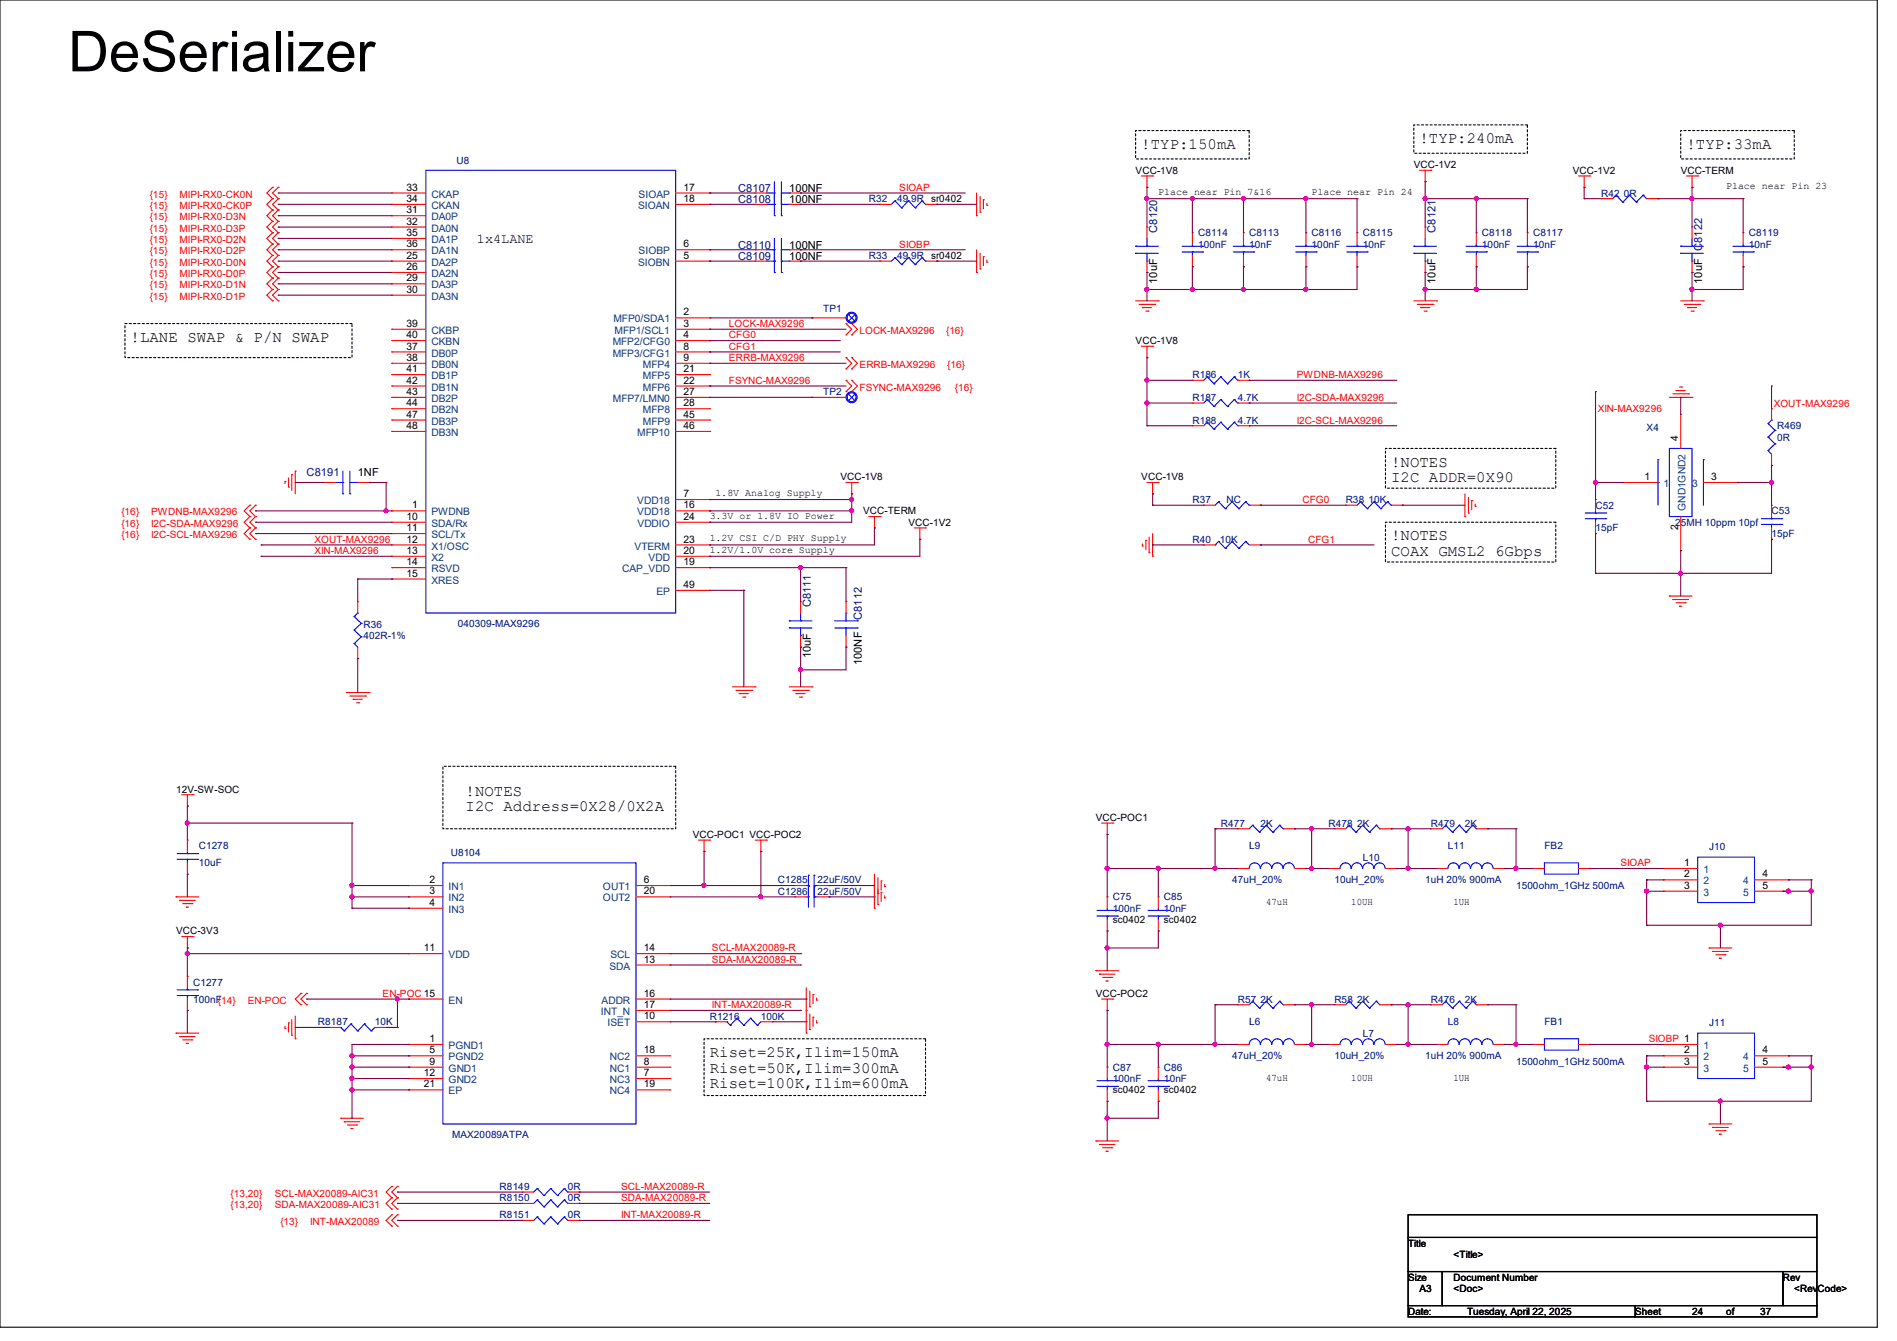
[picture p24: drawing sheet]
<svg xmlns="http://www.w3.org/2000/svg" width="297mm" height="210mm" viewBox="0 0 297 210" stroke-linecap="round" stroke-linejoin="round" font-family="sans-serif">
<defs><g id="words">
<text font-size="8.8" x="10.7" y="11.2">DeSerializer</text>
<g font-size="2.5">
<text x="178.7" y="23.3">!TYP:150mA</text>
<text x="222.3" y="22.4">!TYP:240mA</text>
<text x="264" y="23.3">!TYP:33mA</text>
<text x="20.4" y="53.5">!LANE SWAP &amp; P/N SWAP</text>
<text x="217.8" y="73.1">!NOTES</text>
<text x="217.8" y="75.5">I2C ADDR=0X90</text>
<text x="217.8" y="84.6">!NOTES</text>
<text x="217.8" y="87.1">COAX GMSL2 6Gbps</text>
<text x="72.9" y="124.6">!NOTES</text>
<text x="72.9" y="127.1">I2C Address=0X28/0X2A</text>
<text x="111.1" y="165.5">Riset=25K,Ilim=150mA</text>
<text x="111.1" y="168">Riset=50K,Ilim=300mA</text>
<text x="111.1" y="170.4">Riset=100K,Ilim=600mA</text>
</g>
<text font-size="2.1" x="74.7" y="38.1">1x4LANE</text>
<g font-size="1.7" fill="#000080">
<text x="115.6" y="31.8">C8108</text>
<text x="115.6" y="30.1">C8107</text>
<text x="115.6" y="40.7">C8109</text>
<text x="115.6" y="38.9">C8110</text>
<text x="181.2" y="36.4" transform="rotate(-90 181.2 36.4)">C8120</text>
<text x="224.7" y="36.4" transform="rotate(-90 224.7 36.4)">C8121</text>
<text x="266.5" y="39.3" transform="rotate(-90 266.5 39.3)">C8122</text>
<text x="48" y="74.5">C8191</text>
<text x="127" y="95.1" transform="rotate(-90 127 95.1)">C8111</text>
<text x="135" y="97.1" transform="rotate(-90 135 97.1)">C8112</text>
</g>
<g font-size="1.7">
<text x="123.6" y="31.8">100NF</text>
<text x="123.6" y="30.1">100NF</text>
<text x="123.6" y="40.7">100NF</text>
<text x="123.6" y="38.9">100NF</text>
<text x="181.2" y="44.5" transform="rotate(-90 181.2 44.5)">10uF</text>
<text x="224.7" y="44.5" transform="rotate(-90 224.7 44.5)">10uF</text>
<text x="266.5" y="44.5" transform="rotate(-90 266.5 44.5)">10uF</text>
<text x="56" y="74.5">1NF</text>
<text x="127" y="103.1" transform="rotate(-90 127 103.1)">10uF</text>
<text x="135" y="104.2" transform="rotate(-90 135 104.2)">100NF</text>
</g>
<g font-size="1.6">
<text x="63.7" y="29.8">33</text>
<text x="107" y="29.8">17</text>
<text x="177.8" y="27.2">VCC-1V8</text>
<text x="221.4" y="26.3">VCC-1V2</text>
<text x="246.3" y="27.2">VCC-1V2</text>
<text x="263.1" y="27.2">VCC-TERM</text>
<text x="270.3" y="29.7">Place near Pin 23</text>
<text x="63.7" y="33.4">31</text>
<text x="63.7" y="35.2">32</text>
<text x="63.7" y="31.6">34</text>
<text x="107" y="31.6">18</text>
<text x="145.8" y="31.7">sr0402</text>
<text x="181.4" y="30.6">Place near Pin 7&amp;16</text>
<text x="205.4" y="30.6">Place near Pin 24</text>
<text x="63.7" y="40.5">25</text>
<text x="63.7" y="37">35</text>
<text x="63.7" y="38.7">36</text>
<text x="107" y="40.5">5</text>
<text x="107" y="38.7">6</text>
<text x="145.8" y="40.6">sr0402</text>
<text x="63.7" y="42.3">26</text>
<text x="63.7" y="44.1">29</text>
<text x="63.7" y="45.8">30</text>
<text x="63.7" y="51.2">39</text>
<text x="63.7" y="53">40</text>
<text x="107" y="49.4">2</text>
<text x="107" y="51.2">3</text>
<text x="107" y="53">4</text>
<text x="177.8" y="53.9">VCC-1V8</text>
<text x="63.7" y="54.7">37</text>
<text x="63.7" y="56.5">38</text>
<text x="63.7" y="58.3">41</text>
<text x="107" y="56.5">9</text>
<text x="107" y="58.3">21</text>
<text x="107" y="54.7">8</text>
<text x="63.7" y="60.1">42</text>
<text x="63.7" y="61.8">43</text>
<text x="63.7" y="63.6">44</text>
<text x="63.7" y="65.4">47</text>
<text x="107" y="60.1">22</text>
<text x="107" y="63.6">28</text>
<text x="107" y="65.4">45</text>
<text x="107" y="61.8">27</text>
<text x="63.7" y="67.2">48</text>
<text x="107" y="67.2">46</text>
<text x="262.8" y="69" transform="rotate(-90 262.8 69)">4</text>
<text x="107" y="77.9">7</text>
<text x="112" y="77.7">1.8V Analog Supply</text>
<text x="131.6" y="75.2">VCC-1V8</text>
<text x="178.7" y="75.2">VCC-1V8</text>
<text x="257.5" y="75.2">1</text>
<text x="267.9" y="75.2">3</text>
<text x="63.7" y="81.4">10</text>
<text x="63.7" y="83.2">11</text>
<text x="64.6" y="79.6">1</text>
<text x="107" y="79.6">16</text>
<text x="107" y="81.4">24</text>
<text x="111.1" y="81.2">3.3V or 1.8V IO Power</text>
<text x="135.1" y="80.6">VCC-TERM</text>
<text x="142.2" y="82.3">VCC-1V2</text>
<text x="262.8" y="83" transform="rotate(-90 262.8 83)">2</text>
<text x="63.7" y="85">12</text>
<text x="63.7" y="86.7">13</text>
<text x="63.7" y="88.5">14</text>
<text x="107" y="88.5">19</text>
<text x="107" y="86.7">20</text>
<text x="107" y="85">23</text>
<text x="111.1" y="84.8">1.2V CSI C/D PHY Supply</text>
<text x="111.1" y="86.6">1.2V/1.0V core Supply</text>
<text x="63.7" y="90.3">15</text>
<text x="107" y="92.1">49</text>
<text x="27.6" y="124.1">12V-SW-SOC</text>
<text x="108.5" y="131.2">VCC-POC1 VCC-POC2</text>
<text x="171.6" y="128.6">VCC-POC1</text>
<text x="263.7" y="135.6">1</text>
<text x="263.7" y="137.4">2</text>
<text x="275.9" y="137.4">4</text>
<text x="67.2" y="138.3">2</text>
<text x="67.2" y="140.1">3</text>
<text x="67.2" y="141.9">4</text>
<text x="100.8" y="138.3">6</text>
<text x="100.8" y="140.1">20</text>
<text x="198.2" y="141.7">47uH</text>
<text x="211.6" y="141.7">10UH</text>
<text x="227.6" y="141.7">1UH</text>
<text x="263.7" y="139.2">3</text>
<text x="275.9" y="139.2">5</text>
<text x="27.6" y="146.3">VCC-3V3</text>
<text x="66.3" y="149">11</text>
<text x="100.8" y="149">14</text>
<text x="174.2" y="144.6">sc0402</text>
<text x="182.2" y="144.6">sc0402</text>
<text x="100.8" y="150.7">13</text>
<text x="100.8" y="159.6">10</text>
<text x="100.8" y="156.1">16</text>
<text x="100.8" y="157.9">17</text>
<text x="171.6" y="156.1">VCC-POC2</text>
<text x="67.2" y="163.2">1</text>
<text x="67.2" y="165">5</text>
<text x="67.2" y="166.8">9</text>
<text x="100.8" y="166.8">8</text>
<text x="100.8" y="165">18</text>
<text x="263.7" y="165">2</text>
<text x="263.7" y="166.8">3</text>
<text x="275.9" y="165">4</text>
<text x="275.9" y="166.8">5</text>
<text x="66.3" y="168.5">12</text>
<text x="66.3" y="170.3">21</text>
<text x="100.8" y="168.5">7</text>
<text x="100.8" y="170.3">19</text>
<text x="174.2" y="171.2">sc0402</text>
<text x="182.2" y="171.2">sc0402</text>
<text x="198.2" y="169.2">47uH</text>
<text x="211.6" y="169.2">10UH</text>
<text x="227.6" y="169.2">1UH</text>
<text x="220.5" y="195.2">Title</text>
<text x="227.6" y="197">&lt;Title&gt;</text>
<text x="220.5" y="200.6">Size</text>
<text x="222.2" y="202.4">A3</text>
<text x="227.6" y="200.6">Document Number</text>
<text x="227.6" y="202.4">&lt;Doc&gt;</text>
<text x="279.1" y="200.6">Rev</text>
<text x="280.9" y="202.3">&lt;RevCode&gt;</text>
<text x="220.5" y="205.9">Date:</text>
<text x="229.7" y="205.9">Tuesday, April 22, 2025</text>
<text x="256" y="205.9">Sheet</text>
<text x="264.9" y="205.9">24</text>
<text x="270.3" y="205.9">of</text>
<text x="275.6" y="205.9">37</text>
</g>
<g font-size="1.6" fill="#000080">
<text x="71.5" y="25.6">U8</text>
<text x="136" y="31.7">R32</text>
<text x="140.5" y="31.7">49.9R</text>
<text x="250.7" y="30.8">R42 0R</text>
<text x="136" y="40.6">R33</text>
<text x="140.5" y="40.6">49.9R</text>
<text x="187.6" y="37">C8114</text>
<text x="187.6" y="38.8">100nF</text>
<text x="195.6" y="37">C8113</text>
<text x="195.6" y="38.8">10nF</text>
<text x="205.4" y="37">C8116</text>
<text x="205.4" y="38.8">100nF</text>
<text x="213.4" y="37">C8115</text>
<text x="213.4" y="38.8">10nF</text>
<text x="232" y="37">C8118</text>
<text x="232" y="38.8">100nF</text>
<text x="240" y="37">C8117</text>
<text x="240" y="38.8">10nF</text>
<text x="273.8" y="37">C8119</text>
<text x="273.8" y="38.8">10nF</text>
<text x="128.9" y="48.9">TP1</text>
<text x="186.7" y="59.2">R186</text>
<text x="193.8" y="59.2">1K</text>
<text x="128.9" y="61.9">TP2</text>
<text x="186.7" y="62.8">R187</text>
<text x="193.8" y="62.8">4.7K</text>
<text x="186.7" y="66.3">R188</text>
<text x="193.8" y="66.3">4.7K</text>
<text x="257.8" y="67.6">X4</text>
<text x="278.3" y="67.2">R469</text>
<text x="278.3" y="69">0R</text>
<text x="186.7" y="78.8">R37</text>
<text x="192" y="78.8">NC</text>
<text x="210.7" y="78.8">R38 10K</text>
<text x="249.8" y="79.7">C52</text>
<text x="249.8" y="83.2">15pF</text>
<text x="262.3" y="82.3">25MH 10ppm 10pf</text>
<text x="277.4" y="80.6">C53</text>
<text x="186.7" y="85">R40</text>
<text x="191" y="85">10K</text>
<text x="277.4" y="84.1">15pF</text>
<text x="56.9" y="98.3">R36</text>
<text x="56.9" y="100.1">402R-1%</text>
<text x="71.7" y="98.2">040309-MAX9296</text>
<text x="191.1" y="129.5">R477</text>
<text x="197.4" y="129.5">2K</text>
<text x="208" y="129.5">R478 2K</text>
<text x="224" y="129.5">R479</text>
<text x="229.4" y="129.5">2K</text>
<text x="31.1" y="133">C1278</text>
<text x="31.1" y="135.7">10uF</text>
<text x="70.6" y="134.1">U8104</text>
<text x="195.6" y="133">L9</text>
<text x="213.4" y="134.8">L10</text>
<text x="226.7" y="133">L11</text>
<text x="241.8" y="133">FB2</text>
<text x="267.6" y="133.2">J10</text>
<text x="121.8" y="138.3">C1285</text>
<text x="121.8" y="140.1">C1286</text>
<text x="128" y="138.3">22uF/50V</text>
<text x="128" y="140.1">22uF/50V</text>
<text x="174.2" y="141">C75</text>
<text x="174.2" y="142.8">100nF</text>
<text x="182.2" y="141">C85</text>
<text x="182.2" y="142.8">10nF</text>
<text x="192.9" y="138.3">47uH_20%</text>
<text x="208.9" y="138.3">10uH_20%</text>
<text x="223.1" y="138.3">1uH 20% 900mA</text>
<text x="237.4" y="139.2">1500ohm_1GHz 500mA</text>
<text x="30.2" y="154.3">C1277</text>
<text x="30.2" y="157">100nF{14}</text>
<text x="49.8" y="160.6">R8187</text>
<text x="58.7" y="160.6">10K</text>
<text x="111.1" y="159.7">R1216</text>
<text x="119.1" y="159.7">100K</text>
<text x="193.8" y="157">R57 2K</text>
<text x="195.6" y="160.6">L6</text>
<text x="208.9" y="157">R58 2K</text>
<text x="224" y="157">R476</text>
<text x="226.7" y="160.6">L8</text>
<text x="229.4" y="157">2K</text>
<text x="241.8" y="160.6">FB1</text>
<text x="267.6" y="160.7">J11</text>
<text x="174.2" y="167.7">C87</text>
<text x="182.2" y="167.7">C86</text>
<text x="192.9" y="165.9">47uH_20%</text>
<text x="208.9" y="165.9">10uH_20%</text>
<text x="213.4" y="162.3">L7</text>
<text x="223.1" y="165.9">1uH 20% 900mA</text>
<text x="237.4" y="166.8">1500ohm_1GHz 500mA</text>
<text x="174.2" y="169.5">100nF</text>
<text x="182.2" y="169.5">10nF</text>
<text x="70.8" y="178.2">MAX20089ATPA</text>
<text x="78.2" y="188.1">R8150</text>
<text x="78.2" y="190.8">R8151</text>
<text x="78.2" y="186.4">R8149</text>
<text x="88.9" y="188.1">0R</text>
<text x="88.9" y="190.8">0R</text>
<text x="88.9" y="186.4">0R</text>
</g>
<g font-size="1.6" fill="#f00">
<text x="140.8" y="29.9">SIOAP</text>
<text x="23.5" y="30.9">{15}</text>
<text x="23.5" y="32.7">{15}</text>
<text x="23.5" y="34.5">{15}</text>
<text x="28.1" y="30.9">MIPI-RX0-CK0N</text>
<text x="28.1" y="32.7">MIPI-RX0-CK0P</text>
<text x="28.1" y="34.5">MIPI-RX0-D3N</text>
<text x="23.5" y="41.6">{15}</text>
<text x="23.5" y="38.1">{15}</text>
<text x="23.5" y="39.8">{15}</text>
<text x="23.5" y="36.3">{15}</text>
<text x="28.1" y="41.6">MIPI-RX0-D0N</text>
<text x="28.1" y="38.1">MIPI-RX0-D2N</text>
<text x="28.1" y="39.8">MIPI-RX0-D2P</text>
<text x="28.1" y="36.3">MIPI-RX0-D3P</text>
<text x="140.8" y="38.8">SIOBP</text>
<text x="23.5" y="43.4">{15}</text>
<text x="23.5" y="45.2">{15}</text>
<text x="23.5" y="46.9">{15}</text>
<text x="28.1" y="43.4">MIPI-RX0-D0P</text>
<text x="28.1" y="45.2">MIPI-RX0-D1N</text>
<text x="28.1" y="46.9">MIPI-RX0-D1P</text>
<text x="114.1" y="51.2">LOCK-MAX9296</text>
<text x="114.1" y="53">CFG0</text>
<text x="134.6" y="52.3">LOCK-MAX9296</text>
<text x="148.1" y="52.3">{16}</text>
<text x="114.1" y="54.8">CFG1</text>
<text x="114.1" y="56.6">ERRB-MAX9296</text>
<text x="134.6" y="57.6">ERRB-MAX9296</text>
<text x="148.3" y="57.6">{16}</text>
<text x="203" y="59.2">PWDNB-MAX9296</text>
<text x="114.1" y="60.1">FSYNC-MAX9296</text>
<text x="134.6" y="61.2">FSYNC-MAX9296</text>
<text x="149.5" y="61.2">{16}</text>
<text x="203" y="62.8">I2C-SDA-MAX9296</text>
<text x="250.1" y="64.6">XIN-MAX9296</text>
<text x="277.7" y="63.7">XOUT-MAX9296</text>
<text x="203" y="66.3">I2C-SCL-MAX9296</text>
<text x="19" y="82.5">{16}</text>
<text x="19" y="80.7">{16}</text>
<text x="23.7" y="82.5">I2C-SDA-MAX9296</text>
<text x="23.7" y="80.7">PWDNB-MAX9296</text>
<text x="203.9" y="78.8">CFG0</text>
<text x="19" y="84.3">{16}</text>
<text x="23.7" y="84.3">I2C-SCL-MAX9296</text>
<text x="49.2" y="86.8">XIN-MAX9296</text>
<text x="49.2" y="85">XOUT-MAX9296</text>
<text x="204.8" y="85">CFG1</text>
<text x="253.7" y="135.7">SIOAP</text>
<text x="111.5" y="149">SCL-MAX20089-R</text>
<text x="111.5" y="150.8">SDA-MAX20089-R</text>
<text x="38.8" y="157.2">EN-POC</text>
<text x="59.9" y="156.1">EN-POC 15</text>
<text x="111.5" y="157.9">INT-MAX20089-R</text>
<text x="258.1" y="163.2">SIOBP 1</text>
<text x="36.1" y="187.4">{13,20}</text>
<text x="36.1" y="189.2">{13,20}</text>
<text x="43" y="187.4">SCL-MAX20089-AIC31</text>
<text x="43" y="189.2">SDA-MAX20089-AIC31</text>
<text x="43.9" y="191.9">{13}</text>
<text x="48.6" y="191.9">INT-MAX20089</text>
<text x="97.2" y="188.1">SDA-MAX20089-R</text>
<text x="97.2" y="186.4">SCL-MAX20089-R</text>
<text x="97.2" y="190.8">INT-MAX20089-R</text>
</g>
<g font-size="1.6" fill="#004080">
<text x="67.6" y="34.5">DA0P</text>
<text x="67.6" y="32.7">CKAN</text>
<text x="67.6" y="30.9">CKAP</text>
<text x="99.9" y="32.7">SIOAN</text>
<text x="100" y="30.9">SIOAP</text>
<text x="67.6" y="41.6">DA2P</text>
<text x="67.6" y="36.3">DA0N</text>
<text x="67.6" y="38.1">DA1P</text>
<text x="67.6" y="39.8">DA1N</text>
<text x="99.9" y="41.6">SIOBN</text>
<text x="100" y="39.8">SIOBP</text>
<text x="67.6" y="43.4">DA2N</text>
<text x="67.6" y="45.2">DA3P</text>
<text x="67.6" y="46.9">DA3N</text>
<text x="67.6" y="52.3">CKBP</text>
<text x="96.1" y="50.5">MFP0/SDA1</text>
<text x="96.2" y="52.3">MFP1/SCL1</text>
<text x="67.6" y="55.8">DB0P</text>
<text x="67.6" y="57.6">DB0N</text>
<text x="67.6" y="54.1">CKBN</text>
<text x="67.6" y="59.4">DB1P</text>
<text x="95.9" y="54.1">MFP2/CFG0</text>
<text x="95.9" y="55.8">MFP3/CFG1</text>
<text x="100.7" y="57.6">MFP4</text>
<text x="100.7" y="59.4">MFP5</text>
<text x="67.6" y="61.2">DB1N</text>
<text x="67.6" y="62.9">DB2P</text>
<text x="67.6" y="64.7">DB2N</text>
<text x="96" y="62.9">MFP7/LMN0</text>
<text x="100.7" y="61.2">MFP6</text>
<text x="100.7" y="64.7">MFP8</text>
<text x="67.6" y="66.5">DB3P</text>
<text x="67.6" y="68.3">DB3N</text>
<text x="99.8" y="68.3">MFP10</text>
<text x="100.7" y="66.5">MFP9</text>
<text x="260.5" y="76.3">1</text>
<text x="264.9" y="76.3">3</text>
<text x="67.6" y="80.7">PWDNB</text>
<text x="67.6" y="82.5">SDA/Rx</text>
<text x="99.8" y="79">VDD18</text>
<text x="99.8" y="80.7">VDD18</text>
<text x="99.8" y="82.5">VDDIO</text>
<text x="263.9" y="80" transform="rotate(-90 263.9 80)">GND1GND2</text>
<text x="67.6" y="84.3">SCL/Tx</text>
<text x="67.6" y="86.1">X1/OSC</text>
<text x="67.6" y="87.8">X2</text>
<text x="67.6" y="89.6">RSVD</text>
<text x="97.4" y="89.6">CAP_VDD</text>
<text x="99.4" y="86.1">VTERM</text>
<text x="101.6" y="87.8">VDD</text>
<text x="67.6" y="91.4">XRES</text>
<text x="102.8" y="93.2">EP</text>
<text x="266.7" y="136.7">1</text>
<text x="70.2" y="139.4">IN1</text>
<text x="70.2" y="141.2">IN2</text>
<text x="70.2" y="143">IN3</text>
<text x="94.4" y="139.4">OUT1</text>
<text x="94.4" y="141.2">OUT2</text>
<text x="266.7" y="138.5">2</text>
<text x="266.7" y="140.3">3</text>
<text x="272.9" y="138.5">4</text>
<text x="272.9" y="140.3">5</text>
<text x="70.2" y="150.1">VDD</text>
<text x="95.4" y="151.8">SDA</text>
<text x="95.6" y="150.1">SCL</text>
<text x="70.2" y="157.2">EN</text>
<text x="94.1" y="159">INT_N</text>
<text x="94.2" y="157.2">ADDR</text>
<text x="95.1" y="160.7">ISET</text>
<text x="70.2" y="164.3">PGND1</text>
<text x="70.2" y="166.1">PGND2</text>
<text x="70.2" y="167.9">GND1</text>
<text x="95.5" y="167.9">NC1</text>
<text x="95.5" y="166.1">NC2</text>
<text x="266.7" y="164.3">1</text>
<text x="266.7" y="166.1">2</text>
<text x="266.7" y="167.9">3</text>
<text x="272.9" y="166.1">4</text>
<text x="272.9" y="167.9">5</text>
<text x="70.2" y="169.6">GND2</text>
<text x="70.2" y="171.4">EP</text>
<text x="95.5" y="169.6">NC3</text>
<text x="95.5" y="171.4">NC4</text>
</g>
</g></defs>
<path d="M0 0h293.9v207.9h-293.9zM220.5 190.2h64v3.6h-64zM220.5 193.8h64v5.3h-64zM220.5 199.1h5.3v5.4h-5.3zM225.8 199.1h53.3v5.4h-53.3zM279.1 199.1h5.4v5.4h-5.4zM220.5 204.5h35.5v1.7h-35.5zM256 204.5h28.5v1.7h-28.5z" fill="none" stroke="#000" stroke-width=".17"/>
<path d="M221.4 19.6h17.7v4.4h-17.7zM177.8 20.4h17.8v4.5h-17.8zM263.1 20.4h17.8v4.5h-17.8zM19.6 50.7h35.5v5.3h-35.5zM216.9 70.2h26.7v6.3h-26.7zM216.9 81.8h26.7v6.2h-26.7zM69.3 120h36.5v9.8h-36.5zM110.2 162.7h34.7v8.9h-34.7z" fill="none" stroke="#000" stroke-width=".17" stroke-dasharray=".3 .3"/>
<g fill="none" stroke="#f00" stroke-width=".17">
<path d="M42.7 29.3h.1M42.7 31.1h.1M42.7 32.9h.1M42.7 36.4h.1M42.7 38.2h.1M42.7 34.7h.1M42.7 29.3l-.9 .9 .9 .9M42.7 31.1l-.9 .9 .9 .9M42.7 36.4l-.9 .9 .9 .9M42.7 38.2l-.9 .9 .9 .9M42.7 32.9l-.9 .9 .9 .9M42.7 34.7l-.9 .9 .9 .8"/>
<path d="M43.6 29.3h.1M43.6 31.1h.1M43.6 32.9h.1M43.6 36.4h.1M43.6 38.2h.1M43.6 34.7h.1M43.6 29.3l-.9 .9 .9 .9M43.6 31.1l-.9 .9 .9 .9M43.6 36.4l-.9 .9 .9 .9M43.6 38.2l-.9 .9 .9 .9M43.6 32.9l-.9 .9 .9 .9M43.6 34.7l-.9 .9 .9 .8"/>
<path d="M61.3 32h5.4M61.3 39.1h5.4M61.3 30.2h5.4M61.3 33.8h5.4M61.3 35.6h5.4M61.3 37.3h5.4M61.3 33.8h.1M61.3 35.6h.1M61.3 37.3h.1M61.3 39.1h.1M61.3 32h.1M61.3 30.2h.1"/>
<path d="M105.8 32h5.3M105.8 39.1h5.3M105.8 30.2h5.3M111.1 39.1h.1M111.1 30.2h.1M111.1 32h.1M118.2 32h.1M118.2 30.2h.1M118.2 39.1h.1M118.2 32h1.8M118.2 39.1h1.8M118.2 30.2h1.8"/>
<path d="M123.6 32h1.7M123.6 39.1h1.7M123.6 30.2h1.7M125.3 32h.1M125.3 30.2h.1M125.3 39.1h.1M137.8 32h.1M137.8 32h1.8M144.9 32h1.8M146.7 32h.1M152.9 33.8h.1M152.9 30.2v3.6"/>
<path d="M152.9 39.1v3.6M153.5 33.2h.1M153.5 30.8v2.4M153.5 39.7v2.4M154 31.3h.1M154 31.3v1.4M154.5 32.2h.1M154.5 31.8v.4M178.7 27.6h1.8M179.6 29.3h.1M179.6 35.6h.1M179.6 27.6v1.7"/>
<path d="M179.6 35.6v1.7M180.5 27.6h.1M186.7 36.4h.1M186.7 36.4v1.8M194.7 36.4h.1M194.7 36.4v1.8M204.5 36.4h.1M204.5 36.4v1.8M212.5 36.4h.1M212.5 36.4v1.8M222.2 26.7h1.8M223.1 28.4h.1"/>
<path d="M223.1 35.6h.1M223.1 26.7v1.7M223.1 35.6v1.7M224 26.7h.1M231.1 36.4h.1M231.1 36.4v1.8M239.1 36.4h.1M239.1 36.4v1.8M247.1 27.6h1.8M248 29.3h.1M248 27.6v1.7M248.9 27.6h.1"/>
<path d="M250.7 31.1h1.8M250.7 31.1h.1M257.8 31.1h1.8M259.6 31.1h.1M264 27.6h1.8M264.9 29.3h.1M264.9 35.6h.1M264.9 27.6v1.7M264.9 35.6v1.7M265.8 27.6h.1M272.9 36.4h.1M272.9 36.4v1.8"/>
<path d="M42.7 40h.1M42.7 41.8h.1M42.7 43.6h.1M42.7 45.3h.1M42.7 47.1h.1M42.7 40l-.9 .9 .9 .9M42.7 41.8l-.9 .9 .9 .9M42.7 43.6l-.9 .8 .9 .9M42.7 45.3l-.9 .9 .9 .9M43.6 40h.1M43.6 41.8h.1M43.6 43.6h.1"/>
<path d="M43.6 45.3h.1M43.6 47.1h.1M43.6 40l-.9 .9 .9 .9M43.6 41.8l-.9 .9 .9 .9M43.6 43.6l-.9 .8 .9 .9M43.6 45.3l-.9 .9 .9 .9M61.3 40.9h5.4M61.3 51.6h5.4M61.3 53.3h5.4M61.3 55.1h5.4M61.3 56.9h5.4M61.3 58.7h5.4"/>
<path d="M61.3 42.7h5.4M61.3 44.4h5.4M61.3 46.2h5.4M61.3 40.9h.1M61.3 42.7h.1M61.3 44.4h.1M61.3 46.2h.1M61.3 55.1h.1M61.3 56.9h.1M61.3 51.6h.1M61.3 53.3h.1M61.3 58.7h.1"/>
<path d="M105.8 40.9h5.3M105.8 49.8h5.3M105.8 51.6h5.3M105.8 53.3h5.3M105.8 55.1h5.3M105.8 56.9h5.3M105.8 58.7h5.3M111.1 49.8h.1M111.1 51.6h.1M111.1 53.3h.1M111.1 40.9h.1M111.1 55.1h.1"/>
<path d="M111.1 56.9h.1M111.1 58.7h.1M118.2 40.9h.1M118.2 40.9h1.8M123.6 40.9h1.7M125.3 40.9h.1M127.1 49.8h5.4M127.1 49.8h.1M132.5 59.6l.8 .9-.8 .8M132.5 50.7l.8 .9-.8 .9M132.5 56l.8 .9-.8 .9M132.5 59.6h.1"/>
<path d="M132.5 50.7h.1M132.5 52.5h.1M132.5 56h.1M132.5 57.8h.1M133.3 59.6l.9 .9-.9 .8M133.3 50.7l.9 .9-.9 .9M133.3 56l.9 .9-.9 .9M133.3 59.6h.1M133.3 50.7h.1M133.3 52.5h.1M133.3 56h.1M133.3 57.8h.1"/>
<path d="M137.8 40.9h.1M137.8 40.9h1.8M144.9 40.9h1.8M146.7 40.9h.1M152.9 42.7h.1M153.5 42.1h.1M154 40.2h.1M154 40.2v1.4M154.5 41.1h.1M154.5 40.7v.4M177.8 47.1h3.6M178.4 47.7h2.4"/>
<path d="M178.7 54.2h1.8M178.9 48.2h.1M178.9 48.2h1.4M179.4 48.7h.3M179.6 56h.1M179.6 42.7h.1M179.6 40.9v1.8M179.6 54.2v1.8M179.7 48.7h.1M180.5 54.2h.1M180.8 47.7h.1M181.4 47.1h.1"/>
<path d="M186.7 41.8h.1M186.7 59.6h.1M186.7 40v1.8M186.7 59.6h1.8M193.8 59.6h1.8M194.7 41.8h.1M194.7 40v1.8M195.6 59.6h.1M204.5 41.8h.1M204.5 40v1.8M212.5 41.8h.1M212.5 40v1.8"/>
<path d="M221.4 47.1h3.5M221.9 47.7h2.5M222.4 48.2h.1M222.4 48.2h1.5M223 48.7h.3M223.1 42.7h.1M223.1 40.9v1.8M223.3 48.7h.1M224.4 47.7h.1M224.9 47.1h.1M231.1 41.8h.1M231.1 40v1.8"/>
<path d="M239.1 41.8h.1M239.1 40v1.8M263.1 47.1h3.6M263.7 47.7h2.4M264.2 48.2h.1M264.2 48.2h1.4M264.8 48.7h.3M264.9 42.7h.1M264.9 40.9v1.8M265.1 48.7h.1M266.1 47.7h.1M266.7 47.1h.1"/>
<path d="M272.9 41.8h.1M272.9 40v1.8M39.1 79.1h.1M39.1 79.1l-.9 .9 .9 .9M40 79.1h.1M40 79.1l-.9 .9 .9 .9M44.6 75.4h.1M44.6 75.4v.3M45.2 76.3h.1M45.2 74.8v1.5M45.7 74.3h.1M45.7 74.3v2.5"/>
<path d="M46.2 73.8h.1M46.2 73.8v3.5M50.7 75.6h.1M50.7 75.6h1.8M56 75.6h1.8M57.8 75.6h.1M61.3 62.2h5.4M61.3 60.5h5.4M61.3 64h5.4M61.3 65.8h5.4M61.3 67.6h5.4M61.3 60.5h.1"/>
<path d="M61.3 62.2h.1M61.3 64h.1M61.3 65.8h.1M61.3 67.6h.1M105.8 62.2h5.3M105.8 78.2h5.3M105.8 60.5h5.3M105.8 64h5.3M105.8 65.8h5.3M105.8 67.6h5.3M111.1 78.2h.1M111.1 60.5h.1"/>
<path d="M111.1 62.2h.1M111.1 64h.1M111.1 65.8h.1M111.1 67.6h.1M127.1 62.2h5.4M127.1 62.2h.1M132.5 61.3h.1M132.5 75.6h1.7M133.3 77.3h.1M133.3 61.3h.1M133.3 75.6v1.7M134.2 75.6h.1"/>
<path d="M179.6 75.6h1.8M180.5 77.3h.1M180.5 75.6v1.7M181.4 75.6h.1M186.7 63.1h.1M186.7 66.7h.1M186.7 63.1h1.8M186.7 66.7h1.8M188.5 79.1h1.7M188.5 79.1h.1M193.8 63.1h1.8M193.8 66.7h1.8"/>
<path d="M195.6 63.1h.1M195.6 66.7h.1M195.6 79.1h1.8M197.4 79.1h.1M210.7 79.1h1.8M210.7 79.1h.1M217.8 79.1h1.8M219.6 79.1h.1M229.4 77.3v3.6M229.9 77.9v2.4M230.4 78.4h.1M230.4 78.4v1.4"/>
<path d="M231 79.3h.1M231 79v.3M249.8 78.2h.1M249.8 78.2v1.8M254.3 75.6h5.3M254.3 75.6h.1M261.4 62.2h3.5M261.9 61.7h2.5M262.4 61.2h.1M262.4 61.2h1.5M263 60.6h.3M263.1 64.9h.1"/>
<path d="M263.1 64.9v5.3M263.3 60.6h.1M264.4 61.7h.1M264.9 62.2h.1M266.7 75.6h5.3M272 75.6h.1M277.4 79.1h.1M277.4 72.9h.1M277.4 64h.1M277.4 64v1.8M277.4 71.1v1.8M277.4 79.1v1.8"/>
<path d="M39.1 82.7h.1M39.1 84.5h.1M39.1 80.9h.1M39.1 82.7l-.9 .9 .9 .9M39.1 80.9l-.9 .9 .9 .9M40 82.7h.1M40 84.5h.1M40 80.9h.1M40 82.7l-.9 .9 .9 .9M40 80.9l-.9 .9 .9 .9M56 94.2h.1M56 94.2v1.8"/>
<path d="M61.3 85.3h5.4M61.3 80h5.4M61.3 81.8h5.4M61.3 83.6h5.4M61.3 87.1h5.4M61.3 88.9h5.4M61.3 90.7h5.4M61.3 80h.1M61.3 81.8h.1M61.3 83.6h.1M61.3 85.3h.1M61.3 87.1h.1"/>
<path d="M61.3 88.9h.1M61.3 90.7h.1M105.8 85.3h5.3M105.8 80h5.3M105.8 81.8h5.3M105.8 87.1h5.3M105.8 88.9h5.3M105.8 92.5h5.3M111.1 80h.1M111.1 88.9h.1M111.1 87.1h.1M111.1 85.3h.1"/>
<path d="M111.1 81.8h.1M111.1 92.5h.1M125.3 94.2h.1M125.3 94.2v1.8M125.3 99.6v1.7M132.5 94.2h.1M132.5 94.2v1.8M132.5 99.6v1.7M136 80.9h1.8M136.9 82.7h.1M136.9 80.9v1.8M137.8 80.9h.1"/>
<path d="M143.1 82.7h1.8M144 84.5h.1M144 82.7v1.8M144.9 82.7h.1M178.9 85.5h.1M178.9 85.2v.3M179.4 84.6h.1M179.4 84.6v1.5M179.9 86.6h.1M179.9 84.1v2.5M180.5 87.1h.1M180.5 83.6v3.5"/>
<path d="M188.5 85.3h1.7M188.5 85.3h.1M195.6 85.3h1.8M197.4 85.3h.1M229.4 80.9h.1M229.9 80.3h.1M249.8 83.6h.1M249.8 81.8v1.8M261.4 93.3h.1M261.4 93.3h3.5M261.9 93.9h.1M261.9 93.9h2.5"/>
<path d="M262.4 94.4h1.5M263 95h.1M263 95h.3M263.1 86.2h.1M263.1 80.9v5.3M263.9 94.4h.1M277.4 84.5h.1M277.4 82.7v1.8M54.2 108.5h3.6M54.8 109h2.4M55.3 109.5h1.4M55.3 109.5h.1"/>
<path d="M55.8 110.1h.4M56 103.1h.1M56 101.3v1.8M56.2 110.1h.1M57.2 109h.1M57.8 108.5h.1M114.7 107.6h3.5M115.2 108.1h2.5M115.7 108.6h1.5M115.7 108.6h.1M116.3 109.2h.3M116.6 109.2h.1"/>
<path d="M117.7 108.1h.1M118.2 107.6h.1M123.6 107.6h3.5M124.1 108.1h2.5M124.6 108.6h.1M124.6 108.6h1.5M125.2 109.2h.3M125.3 101.3h.1M125.5 109.2h.1M126.6 108.1h.1M127.1 107.6h.1M132.5 101.3h.1"/>
<path d="M28.4 124.5h1.8M29.3 126.2h.1M29.3 131.6h.1M29.3 136.9h.1M29.3 124.5v1.7M29.3 131.6v1.7M29.3 135.1v1.8M30.2 124.5h.1M64 138.7h5.3M64 138.7h.1M99.6 138.7h5.3M104.9 138.7h.1"/>
<path d="M109.3 131.6h1.8M110.2 133.3h.1M110.2 131.6v1.7M111.1 131.6h.1M118.2 131.6h1.8M119.1 133.3h.1M119.1 131.6v1.7M120 131.6h.1M124.5 138.7h.1M124.5 138.7h1.7M128 138.7h1.8M129.8 138.7h.1"/>
<path d="M136.9 136.9v5.3M137.5 139.9h.1M137.5 137.5v4.2M138 138h.1M138 139.7h.1M138 138v1.4M138 139.7v1.5M138.5 138.9h.1M138.5 138.5v.4M172.5 128.9h1.7M173.4 130.7h.1M173.4 128.9v1.8"/>
<path d="M174.2 128.9h.1M193.8 136h.1M193.8 129.8h.1M193.8 136h1.8M193.8 129.8h1.8M200.9 129.8h1.8M202.7 129.8h.1M202.7 136h1.8M204.5 136h.1M208 136h.1M208 136h1.8M208.9 129.8h.1"/>
<path d="M208.9 129.8h1.8M216 129.8h1.8M216.9 136h1.8M217.8 129.8h.1M218.7 136h.1M224 129.8h.1M224 129.8h1.8M224.9 136h1.8M224.9 136h.1M231.1 129.8h1.8M232.9 129.8h.1M233.8 136h1.8"/>
<path d="M235.6 136h.1M240 136h1.8M240 136h.1M247.1 136h1.8M248.9 136h.1M260.5 136h5.3M260.5 137.8h5.3M260.5 139.6h5.3M260.5 136h.1M260.5 137.8h.1M260.5 139.6h.1M274.7 137.8h5.3"/>
<path d="M274.7 139.6h5.3M280 137.8h.1M280 139.6h.1M27.6 140.5h3.5M27.6 140.5h.1M28.1 141h2.5M28.1 141h.1M28.4 146.7h1.8M28.6 141.5h1.5M29.2 142.1h.3M29.2 142.1h.1M29.3 148.5h.1"/>
<path d="M29.3 152.9h.1M29.3 158.2h.1M29.3 146.7v1.8M29.3 152.9v1.8M29.3 156.5v1.7M30.1 141.5h.1M30.2 146.7h.1M45.7 159.7v2.4M46.2 159.1v3.6M47.1 155.6h.1M47.1 157.4h.1M47.1 155.6l-.9 .9 .9 .9"/>
<path d="M48 155.6l-.9 .9 .9 .9M48 155.6h.1M48 157.4h.1M64 140.5h5.3M64 156.5h5.3M64 142.2h5.3M64 149.4h5.3M64 140.5h.1M64 142.2h.1M64 149.4h.1M64 156.5h.1M99.6 140.5h5.3"/>
<path d="M99.6 156.5h5.3M99.6 149.4h5.3M99.6 151.1h5.3M99.6 158.2h5.3M104.9 151.1h.1M104.9 149.4h.1M104.9 156.5h.1M104.9 158.2h.1M104.9 140.5h.1M124.5 140.5h.1M124.5 140.5h1.7M126.2 158.2h.1"/>
<path d="M126.2 154.7v7.1M126.8 157.7h.1M126.8 155.2v2.5M126.8 158.8v2.4M127.3 155.7h.1M127.3 159.3h.1M127.3 155.7v1.5M127.3 159.3v1.4M127.8 156.6h.1M127.8 156.3v.3M127.8 159.9v.3M128 140.5h1.8"/>
<path d="M129.8 140.5h.1M136.9 140.5h.1M136.9 142.2h.1M137.5 141.7h.1M138.5 140.6h.1M138.5 140.3v.3M171.6 152h.1M171.6 152h3.5M172.1 152.6h.1M172.1 152.6h2.5M172.5 156.5h1.7M172.6 153.1h1.5"/>
<path d="M173.2 153.6h.1M173.2 153.6h.3M173.4 158.2h.1M173.4 140.5h.1M173.4 145.8h.1M173.4 140.5v1.7M173.4 144v1.8M173.4 156.5v1.7M174.1 153.1h.1M174.2 156.5h.1M181.4 140.5h.1M181.4 145.8h.1"/>
<path d="M181.4 140.5v1.7M181.4 144v1.8M193.8 157.4h.1M193.8 157.4h1.8M200.9 157.4h1.8M202.7 157.4h.1M208.9 157.4h.1M208.9 157.4h1.8M216 157.4h1.8M217.8 157.4h.1M224 157.4h.1M224 157.4h1.8"/>
<path d="M231.1 157.4h1.8M232.9 157.4h.1M267.6 148.5h.1M267.6 148.5h3.5M268.1 149h2.5M268.1 149h.1M268.6 149.5h1.5M269.2 150.1h.3M269.2 150.1h.1M270.1 149.5h.1M27.6 161.8h3.5M27.6 161.8h.1"/>
<path d="M28.1 162.3h2.5M28.1 162.3h.1M28.6 162.9h1.5M29.2 163.4h.3M29.2 163.4h.1M30.1 162.9h.1M44.6 161.1h.1M44.6 160.7v.4M45.2 160.2h.1M45.2 160.2v1.4M45.7 162.1h.1M46.2 162.7h.1"/>
<path d="M51.6 160.9h.1M51.6 160.9h1.7M53.3 175.1h3.6M53.3 175.1h.1M53.9 175.7h.1M53.9 175.7h2.4M54.4 176.2h1.4M54.9 176.7h.1M54.9 176.7h.4M55.8 176.2h.1M58.7 160.9h1.8M60.5 160.9h.1"/>
<path d="M64 163.6h5.3M64 165.4h5.3M64 167.1h5.3M64 168.9h5.3M64 170.7h5.3M64 163.6h.1M64 165.4h.1M64 167.1h.1M64 168.9h.1M64 170.7h.1M99.6 165.4h5.3M99.6 167.1h5.3"/>
<path d="M99.6 160h5.3M99.6 168.9h5.3M99.6 170.7h5.3M104.9 168.9h.1M104.9 167.1h.1M104.9 160h.1M104.9 165.4h.1M104.9 170.7h.1M112 160h.1M112 160h1.8M119.1 160h1.8M120.9 160h.1"/>
<path d="M126.2 161.8h.1M126.8 161.2h.1M127.8 160.2h.1M171.6 178.7h.1M171.6 178.7h3.5M172.1 179.2h.1M172.1 179.2h2.5M172.6 179.7h1.5M173.4 167.1h.1M173.4 172.5h.1M173.4 167.1v1.8M173.4 170.7v1.8"/>
<path d="M174.1 179.7h.1M181.4 167.1h.1M181.4 172.5h.1M181.4 167.1v1.8M181.4 170.7v1.8M193.8 163.6h.1M193.8 163.6h1.8M202.7 163.6h1.8M204.5 163.6h.1M208 163.6h.1M208 163.6h1.8M216.9 163.6h1.8"/>
<path d="M218.7 163.6h.1M224.9 163.6h1.8M224.9 163.6h.1M233.8 163.6h1.8M235.6 163.6h.1M240 163.6h1.8M240 163.6h.1M247.1 163.6h1.8M248.9 163.6h.1M260.5 163.6h5.3M260.5 165.4h5.3M260.5 167.1h5.3"/>
<path d="M260.5 163.6h.1M260.5 165.4h.1M260.5 167.1h.1M267.6 176h.1M267.6 176h3.5M268.1 176.6h2.5M268.1 176.6h.1M268.6 177.1h1.5M269.2 177.6h.3M269.2 177.6h.1M270.1 177.1h.1M274.7 165.4h5.3"/>
<path d="M274.7 167.1h5.3M280 165.4h.1M280 167.1h.1M61.3 190.2l-.8 .9 .8 .9M61.3 185.8l-.8 .9 .8 .9M61.3 187.6l-.8 .9 .8 .9M61.3 190.2h.1M61.3 192h.1M61.3 185.8h.1M61.3 187.6h.1M61.3 189.4h.1M62.2 190.2h.1"/>
<path d="M62.2 192h.1M62.2 185.8h.1M62.2 187.6h.1M62.2 189.4h.1M62.2 190.2l-.9 .9 .9 .9M62.2 185.8l-.9 .9 .9 .9M62.2 187.6l-.9 .9 .9 .9M81.8 188.5h.1M81.8 191.1h.1M81.8 186.7h.1M81.8 188.5h1.8M81.8 191.1h1.8"/>
<path d="M81.8 186.7h1.8M88.9 188.5h1.8M88.9 191.1h1.8M88.9 186.7h1.8M90.7 188.5h.1M90.7 191.1h.1M90.7 186.7h.1M173.2 180.3h.1M173.2 180.3h.3"/>
</g>
<g fill="none" stroke="#00f" stroke-width=".17">
<path d="M66.7 26.7h39.1v69.3h-39.1zM120 32h1.2M120 30.2h1.2M120 39.1h1.2M121.2 32h.1M121.2 33.8h.1M121.2 30.2h.1M121.2 39.1h.1M121.2 28.4v5.4M121.2 37.3v5.4M122.3 33.8h.1M122.3 32h.1"/>
<path d="M122.3 32h1.3M122.3 28.4v5.4M122.3 37.3v5.4M122.3 30.2h1.3M122.3 39.1h1.3M123.6 32h.1M123.6 30.2h.1M123.6 39.1h.1M140.1 31.5h.1M140.1 31.5l1.1 1.1M140.1 31.5l-.5 .5M141.2 32.6h.1"/>
<path d="M142.2 31.5h.1M142.2 31.5l1.1 1.1M142.2 31.5l-1 1.1M143.3 32.6h.1M144.4 31.5h.1M144.4 31.5l-1.1 1.1M144.4 31.5l.5 .5M144.9 32h.1M177.8 38.6h.1M177.8 39.7h.1M177.8 38.6h3.6M177.8 39.7h3.6"/>
<path d="M179.6 38.6h.1M179.6 37.3v1.3M179.6 39.7v1.2M185.1 38.6h3.2M185.1 39.5h3.2M186.7 38.6h.1M186.7 39.5h.1M186.7 38.2v.4M186.7 39.5v.5M188.3 39.5h.1M188.3 38.6h.1M193.1 38.6h3.2"/>
<path d="M193.1 39.5h3.2M194.7 38.6h.1M194.7 39.5h.1M194.7 38.2v.4M194.7 39.5v.5M196.3 39.5h.1M196.3 38.6h.1M202.9 38.6h3.2M202.9 39.5h3.2M204.5 38.6h.1M204.5 39.5h.1M204.5 38.2v.4"/>
<path d="M204.5 39.5v.5M206.1 39.5h.1M206.1 38.6h.1M210.9 38.6h3.2M210.9 39.5h3.2M212.5 38.6h.1M212.5 39.5h.1M212.5 38.2v.4M212.5 39.5v.5M214.1 39.5h.1M214.1 38.6h.1M221.4 38.6h.1"/>
<path d="M221.4 39.7h.1M221.4 38.6h3.5M221.4 39.7h3.5M223.1 38.6h.1M223.1 37.3v1.3M223.1 39.7v1.2M229.5 38.6h3.2M229.5 39.5h3.2M231.1 38.6h.1M231.1 39.5h.1M231.1 38.2v.4M231.1 39.5v.5"/>
<path d="M232.7 39.5h.1M232.7 38.6h.1M237.5 38.6h3.2M237.5 39.5h3.2M239.1 38.6h.1M239.1 39.5h.1M239.1 38.2v.4M239.1 39.5v.5M240.7 39.5h.1M240.7 38.6h.1M253 30.6h.1M253 30.6l1.1 1.1"/>
<path d="M253 30.6l-.5 .5M254.1 31.7h.1M255.1 30.6h.1M255.1 30.6l-1 1.1M255.1 30.6l1.1 1.1M256.2 31.7h.1M257.3 30.6h.1M257.3 30.6l-1.1 1.1M257.3 30.6l.5 .5M257.8 31.1h.1M263.1 38.6h.1M263.1 39.7h.1"/>
<path d="M263.1 38.6h3.6M263.1 39.7h3.6M264.9 38.6h.1M264.9 37.3v1.3M264.9 39.7v1.2M271.3 38.6h3.2M271.3 39.5h3.2M272.9 38.6h.1M272.9 39.5h.1M272.9 38.2v.4M272.9 39.5v.5M274.5 39.5h.1"/>
<path d="M274.5 38.6h.1M120 40.9h1.2M121.2 40.9h.1M121.2 42.7h.1M122.3 42.7h.1M122.3 40.9h.1M122.3 40.9h1.3M123.6 40.9h.1M132.5 49.8h.1M132.8 49.2l1.1 1.1M132.8 49.2h.1M132.8 50.3h.1"/>
<path d="M133.9 49.2l-1.1 1.1M140.1 40.3h.1M140.1 40.3l1.1 1.1M140.1 40.3l-.5 .6M141.2 41.4h.1M142.2 40.3h.1M142.2 40.3l1.1 1.1M142.2 40.3l-1 1.1M143.3 41.4h.1M144.4 40.3h.1M144.4 40.3l-1.1 1.1M144.4 40.3l.5 .6"/>
<path d="M144.9 40.9h.1M179.6 40.9h.1M189 59l-.5 .6M189 59h.1M189 59l1.1 1.1M191.1 59h.1M191.1 59l-1 1.1M191.1 59l1.1 1.1M193.3 59h.1M193.3 59l-1.1 1.1M193.3 59l.5 .6M193.8 59.6h.1"/>
<path d="M223.1 40.9h.1M264.9 40.9h.1M52.5 75.6h1.2M53.7 75.6h.1M53.7 77.3h.1M53.7 73.8v3.5M54.8 77.3h.1M54.8 75.6h1.2M54.8 73.8v3.5M56 75.6h.1M132.5 62.2h.1M132.8 61.7l1.1 1.1"/>
<path d="M132.8 61.7h.1M132.8 62.8h.1M133.9 61.7l-1.1 1.1M189 62.6l-.5 .5M189 66.1l-.5 .6M189 62.6h.1M189 66.1h.1M189 62.6l1.1 1.1M189 66.1l1.1 1.1M190.1 63.7h.1M190.1 67.2h.1M190.1 60.1h.1"/>
<path d="M190.8 78.6h.1M190.8 78.6l1.1 1.1M190.8 78.6l-.6 .5M191.1 62.6h.1M191.1 66.1h.1M191.1 62.6l-1 1.1M191.1 62.6l1.1 1.1M191.1 66.1l-1 1.1M191.1 66.1l1.1 1.1M191.9 79.7h.1M192.2 63.7h.1M192.2 67.2h.1"/>
<path d="M192.2 60.1h.1M192.9 78.6h.1M192.9 78.6l-1 1.1M192.9 78.6l1.1 1.1M193.3 62.6h.1M193.3 66.1h.1M193.3 62.6l-1.1 1.1M193.3 62.6l.5 .5M193.3 66.1l-1.1 1.1M193.3 66.1l.5 .6M193.8 63.1h.1M193.8 66.7h.1"/>
<path d="M194 79.7h.1M195 78.6h.1M195 78.6l-1 1.1M195 78.6l.6 .5M195.6 79.1h.1M213 78.6h.1M213 78.6l1.1 1.1M213 78.6l-.5 .5M214.1 79.7h.1M215.1 78.6h.1M215.1 78.6l-1 1.1M215.1 78.6l1.1 1.1"/>
<path d="M216.2 79.7h.1M217.3 78.6h.1M217.3 78.6l-1.1 1.1M217.3 78.6l.5 .5M217.8 79.1h.1M259.6 72h.1M259.6 75.6h.1M259.6 72v7.1M261.4 70.2h3.5v10.7h-3.5zM263.1 70.2h.1M266.7 72h.1M266.7 75.6h.1"/>
<path d="M266.7 72v7.1M276.8 70.6l.6 .5M276.8 70.6h.1M276.8 68.5h.1M276.8 66.3h.1M276.8 68.5l1.1 1M276.8 66.3l1.1 1.1M277.4 65.8h.1M277.4 65.8l-.6 .5M277.9 69.5l-1.1 1.1M277.9 67.4l-1.1 1.1M277.9 69.5h.1"/>
<path d="M277.9 67.4h.1M55.5 98.7l1.1 1M55.5 96.6l1.1 1M55.5 98.7h.1M55.5 96.6h.1M56 96h.1M56 96l-.5 .6M56.6 99.7h.1M56.6 97.6h.1M56.6 99.7l-1.1 1.1M56.6 97.6l-1.1 1.1M123.6 97.2h.1"/>
<path d="M123.6 98.3h.1M123.6 97.2h3.5M123.6 98.3h3.5M125.3 97.2h.1M125.3 99.6h.1M125.3 96v1.2M125.3 98.3v1.3M130.7 97.2h3.5M130.7 98.3h3.5M132.5 98.3h.1M132.5 96h.1M132.5 96v1.2"/>
<path d="M132.5 98.3v1.3M134.2 98.3h.1M134.2 97.2h.1M190.2 85.3h.1M190.8 84.8h.1M190.8 84.8l1.1 1.1M190.8 84.8l-.6 .5M191.9 85.9h.1M192.9 84.8h.1M192.9 84.8l1.1 1.1M192.9 84.8l-1 1.1M194 85.9h.1"/>
<path d="M195 84.8h.1M195 84.8l-1 1.1M195 84.8l.6 .5M248.2 81.2h3.2M248.2 80.3h3.2M249.8 80.3h.1M249.8 81.2h.1M249.8 80v.3M249.8 81.2v.6M251.4 81.2h.1M251.4 80.3h.1M263.1 80.9h.1"/>
<path d="M275.8 82.1h3.2M275.8 81.2h3.2M277.4 81.2h.1M277.4 82.1h.1M277.4 80.9v.3M277.4 82.1v.6M279 82.1h.1M279 81.2h.1M55.5 100.8l.5 .5M55.5 100.8h.1M27.7 134.6h3.2M27.7 133.7h3.2"/>
<path d="M29.3 133.7h.1M29.3 134.6h.1M29.3 133.3v.4M29.3 134.6v.5M30.9 134.6h.1M30.9 133.7h.1M69.3 135.1h30.3v40.9h-30.3zM126.2 138.7h.4M126.6 138.7h.1M126.6 137.1h.1M126.6 138.9h.1M126.6 137.1v5"/>
<path d="M127.5 138.7h.5M127.5 137.1h.1M127.5 138.7h.1M127.5 138.9h.1M127.5 137.1v5M196.1 129.2h.1M196.1 129.2l1.1 1.1M196.1 129.2l-.5 .6M197.2 130.3h.1M197.3 136a.87 .87 0 0 0-.9-.9 .87 .87 0 0 0-.8 .9M198.2 129.2h.1M198.2 129.2l-1 1.1"/>
<path d="M198.2 129.2l1.1 1.1M199.1 136a.87 .87 0 0 0-.9-.9 .87 .87 0 0 0-.8 .9M199.3 130.3h.1M200.4 129.2h.1M200.4 129.2l-1.1 1.1M200.4 129.2l.5 .6M200.9 136a.87 .87 0 0 0-.9-.9 .87 .87 0 0 0-.9 .9M200.9 129.8h.1M202.6 136a.87 .87 0 0 0-.8-.9 .87 .87 0 0 0-.9 .9M211.2 129.2l-.5 .6M211.2 129.2h.1M211.2 129.2l1.1 1.1"/>
<path d="M211.5 136a.87 .87 0 0 0-.8-.9 .87 .87 0 0 0-.9 .9M212.3 130.3h.1M213.3 136a.87 .87 0 0 0-.9-.9 .87 .87 0 0 0-.8 .9M213.4 129.2h.1M213.4 129.2l-1.1 1.1M213.4 129.2l1 1.1M214.4 130.3h.1M215.1 136a.87 .87 0 0 0-.9-.9 .87 .87 0 0 0-.8 .9M215.5 129.2h.1M215.5 129.2l-1.1 1.1M215.5 129.2l.5 .6M216 129.8h.1"/>
<path d="M216.9 136a.87 .87 0 0 0-.9-.9 .87 .87 0 0 0-.9 .9M226.4 129.2h.1M226.4 129.2l1 1.1M226.4 129.2l-.6 .6M227.4 130.3h.1M228.4 136a.87 .87 0 0 0-.8-.9 .87 .87 0 0 0-.9 .9M228.5 129.2h.1M228.5 129.2l-1.1 1.1M228.5 129.2l1 1.1M229.5 130.3h.1M230.2 136a.87 .87 0 0 0-.9-.9 .87 .87 0 0 0-.8 .9M230.6 129.2h.1"/>
<path d="M230.6 129.2l-1.1 1.1M230.6 129.2l.5 .6M231.1 129.8h.1M232 136a.87 .87 0 0 0-.9-.9 .87 .87 0 0 0-.8 .9M233.8 136a.87 .87 0 0 0-.9-.9 .87 .87 0 0 0-.9 .9M241.8 135.1h5.3v1.8h-5.3zM265.8 134.2h8.9v7.2h-8.9zM27.7 155.9h3.2M27.7 155h3.2M29.3 155h.1M29.3 155.9h.1M29.3 154.7v.3"/>
<path d="M29.3 155.9v.6M30.9 155.9h.1M30.9 155h.1M115.4 159.5h.1M115.4 159.5l1.1 1.1M115.4 159.5l-1.1 1.1M117.5 159.5h.1M117.5 159.5l1.1 1.1M117.5 159.5l-1 1.1M126.2 140.5h.4M126.6 140.5h.1M127.5 140.5h.5"/>
<path d="M127.5 140.5h.1M171.7 143.5h3.3M171.7 142.6h3.3M173.4 142.6h.1M173.4 143.5h.1M173.4 142.2v.4M173.4 143.5v.5M175 143.5h.1M175 142.6h.1M179.7 143.5h3.3M179.7 142.6h3.3M181.4 142.6h.1"/>
<path d="M181.4 143.5h.1M181.4 142.2v.4M181.4 143.5v.5M183 143.5h.1M183 142.6h.1M196.1 156.8h.1M196.1 156.8l1.1 1.1M196.1 156.8l-.5 .6M197.2 157.9h.1M198.2 156.8h.1M198.2 156.8l-1 1.1M198.2 156.8l1.1 1.1"/>
<path d="M199.3 157.9h.1M200.4 156.8h.1M200.4 156.8l-1.1 1.1M200.4 156.8l.5 .6M200.9 157.4h.1M211.2 156.8l-.5 .6M211.2 156.8h.1M211.2 156.8l1.1 1.1M212.3 157.9h.1M213.4 156.8h.1M213.4 156.8l-1.1 1.1M213.4 156.8l1 1.1"/>
<path d="M214.4 157.9h.1M215.5 156.8h.1M215.5 156.8l-1.1 1.1M215.5 156.8l.5 .6M216 157.4h.1M226.4 156.8h.1M226.4 156.8l1 1.1M226.4 156.8l-.6 .6M227.4 157.9h.1M228.5 156.8h.1M228.5 156.8l-1.1 1.1M228.5 156.8l1 1.1"/>
<path d="M229.5 157.9h.1M230.6 156.8h.1M230.6 156.8l-1.1 1.1M230.6 156.8l.5 .6M231.1 157.4h.1M53.3 160.9l.6 .6M53.3 160.9h.1M53.9 161.5h.1M54.9 160.4h.1M54.9 160.4l1.1 1.1M54.9 160.4l-1 1.1M56 161.5h.1"/>
<path d="M57.1 160.4h.1M57.1 160.4l1 1.1M57.1 160.4l-1.1 1.1M58.1 161.5h.1M58.7 160.9l-.6 .6M113.8 160l.5 .6M113.8 160h.1M114.3 160.6h.1M116.5 160.6h.1M118.6 160.6h.1M119.1 160l-.5 .6M171.7 170.1h3.3"/>
<path d="M171.7 169.2h3.3M173.4 169.2h.1M173.4 170.1h.1M173.4 168.9v.3M173.4 170.1v.6M175 170.1h.1M175 169.2h.1M179.7 170.1h3.3M179.7 169.2h3.3M181.4 169.2h.1M181.4 170.1h.1M181.4 168.9v.3"/>
<path d="M181.4 170.1v.6M183 170.1h.1M183 169.2h.1M197.3 163.6a.87 .87 0 0 0-.9-.9 .87 .87 0 0 0-.8 .9M199.1 163.6a.87 .87 0 0 0-.9-.9 .87 .87 0 0 0-.8 .9M200.9 163.6a.87 .87 0 0 0-.9-.9 .87 .87 0 0 0-.9 .9M202.6 163.6a.87 .87 0 0 0-.8-.9 .87 .87 0 0 0-.9 .9M211.5 163.6a.87 .87 0 0 0-.8-.9 .87 .87 0 0 0-.9 .9M213.3 163.6a.87 .87 0 0 0-.9-.9 .87 .87 0 0 0-.8 .9M215.1 163.6a.87 .87 0 0 0-.9-.9 .87 .87 0 0 0-.8 .9M216.9 163.6a.87 .87 0 0 0-.9-.9 .87 .87 0 0 0-.9 .9M228.4 163.6a.87 .87 0 0 0-.8-.9 .87 .87 0 0 0-.9 .9"/>
<path d="M230.2 163.6a.87 .87 0 0 0-.9-.9 .87 .87 0 0 0-.8 .9M232 163.6a.87 .87 0 0 0-.9-.9 .87 .87 0 0 0-.8 .9M233.8 163.6a.87 .87 0 0 0-.9-.9 .87 .87 0 0 0-.9 .9M241.8 162.7h5.3v1.8h-5.3zM265.8 161.8h8.9v7.1h-8.9zM84.1 187.9h.1M84.1 190.6h.1M84.1 186.1h.1M84.1 187.9l1.1 1.1M84.1 190.6l1.1 1.1M84.1 186.1l1.1 1.1M84.1 187.9l-.5 .6"/>
<path d="M84.1 190.6l-.5 .5M84.1 186.1l-.5 .6M85.2 189h.1M85.2 191.7h.1M85.2 187.2h.1M86.2 187.9h.1M86.2 190.6h.1M86.2 186.1h.1M86.2 187.9l-1 1.1M86.2 187.9l1.1 1.1M86.2 190.6l-1 1.1M86.2 190.6l1.1 1.1"/>
<path d="M86.2 186.1l-1 1.1M86.2 186.1l1.1 1.1M87.3 189h.1M87.3 191.7h.1M87.3 187.2h.1M88.3 187.9h.1M88.3 190.6h.1M88.3 186.1h.1M88.3 187.9l.6 .6M88.3 190.6l.6 .5M88.3 186.1l.6 .6M88.3 187.9l-1 1.1"/>
<path d="M88.3 190.6l-1 1.1M88.3 186.1l-1 1.1M88.9 188.5h.1M88.9 191.1h.1M88.9 186.7h.1"/>
<circle cx="133.3" cy="49.8" r=".87"/>
<circle cx="133.3" cy="49.8" r=".7"/>
<circle cx="133.3" cy="62.2" r=".87"/>
<circle cx="133.3" cy="62.2" r=".7"/>
</g>
<g fill="none" stroke="#800040" stroke-width=".17">
<path d="M43.6 32h.1M43.6 30.2h.1M43.6 39.1h.1M43.6 37.3h.1M43.6 35.6h.1M43.6 33.8h.1M43.6 32h17.7M43.6 30.2h17.7M43.6 39.1h17.7M43.6 37.3h17.7M43.6 35.6h17.7M43.6 33.8h17.7"/>
<path d="M111.1 32h.1M111.1 30.2h.1M111.1 39.1h.1M111.1 32h7.1M111.1 30.2h7.1M111.1 39.1h7.1M125.3 32h12.5M125.3 32h.1M125.3 39.1h.1M125.3 30.2h.1M125.3 30.2h25.8M125.3 39.1h25.8"/>
<path d="M146.7 32h6.2M146.7 32h.1M179.6 31.1h32.9M179.6 29.3h.1M179.6 31.1h.1M179.6 29.3v6.3M186.7 31.1h.1M186.7 31.1v5.3M194.7 31.1h.1M194.7 31.1v5.3M204.5 31.1h.1M204.5 31.1v5.3"/>
<path d="M212.5 31.1h.1M212.5 31.1v5.3M223.1 31.1h16M223.1 28.4h.1M223.1 31.1h.1M223.1 28.4v7.2M231.1 31.1h.1M231.1 31.1v5.3M239.1 31.1h.1M239.1 31.1v5.3M248 31.1h2.7M248 29.3h.1"/>
<path d="M248 31.1h.1M248 29.3v1.8M259.6 31.1h.1M259.6 31.1h13.3M264.9 29.3h.1M264.9 31.1h.1M264.9 29.3v6.3M272.9 31.1h.1M272.9 31.1v5.3M43.6 42.7h.1M43.6 40.9h.1M43.6 44.4h.1"/>
<path d="M43.6 46.2h.1M43.6 40.9h17.7M43.6 42.7h17.7M43.6 44.4h17.7M43.6 46.2h17.7M111.1 55.1h20.5M111.1 53.3h20.5M111.1 55.1h.1M111.1 51.6h.1M111.1 56.9h.1M111.1 40.9h.1M111.1 53.3h.1"/>
<path d="M111.1 49.8h16M111.1 40.9h7.1M111.1 51.6h21.4M111.1 56.9h21.4M125.3 40.9h12.5M125.3 40.9h.1M127.1 49.8h.1M146.7 40.9h6.2M146.7 40.9h.1M179.6 59.6h7.1M179.6 42.7h.1M179.6 45.3h.1"/>
<path d="M179.6 56h.1M179.6 59.6h.1M179.6 42.7v4.4M179.6 56v10.7M186.7 41.8h.1M186.7 45.3h.1M186.7 41.8v3.5M194.7 41.8h.1M194.7 45.3h.1M194.7 41.8v3.5M195.6 59.6h23.1M195.6 59.6h.1"/>
<path d="M204.5 41.8h.1M204.5 45.3h.1M204.5 41.8v3.5M212.5 41.8h.1M212.5 41.8v3.5h-32.9M223.1 45.3h.1M223.1 42.7h.1M223.1 42.7v4.4M231.1 41.8h.1M231.1 45.3h.1M231.1 41.8v3.5M239.1 41.8h.1"/>
<path d="M239.1 41.8v3.5h-16M264.9 45.3h.1M264.9 42.7h.1M264.9 42.7v4.4M272.9 41.8h.1M272.9 41.8v3.5h-8M46.2 75.6h.1M46.2 75.6h4.5M57.8 75.6h.1M57.8 75.6h2.7M60.5 75.6h.1M60.5 75.6v4.4"/>
<path d="M111.1 78.2h.1M111.1 60.5h.1M111.1 62.2h16M111.1 78.2h22.2M111.1 60.5h21.4M127.1 62.2h.1M133.3 77.3h.1M133.3 78.2h.1M133.3 77.3v4.5h-22.2M179.6 63.1h7.1M179.6 66.7h7.1M179.6 66.7h.1"/>
<path d="M179.6 63.1h.1M180.5 79.1h8M180.5 77.3h.1M180.5 79.1h.1M180.5 77.3v1.8M195.6 63.1h23.1M195.6 66.7h23.1M195.6 63.1h.1M195.6 66.7h.1M197.4 79.1h.1M197.4 79.1h13.3M219.6 79.1h.1"/>
<path d="M219.6 79.1h9.8M249.8 75.6h.1M249.8 61.3h.1M249.8 61.3v16.9M249.8 75.6h4.5M263.1 62.2h.1M263.1 62.2v2.7M272 75.6h5.4M272 75.6h.1M277.4 72.9h.1M277.4 75.6h.1M277.4 60.5h.1"/>
<path d="M277.4 60.5v3.5M277.4 72.9v6.2M40 81.8h.1M40 83.6h.1M40 80h.1M40 80h21.3M40 81.8h21.3M40 83.6h21.3M40.9 87.1h.1M40.9 85.3h.1M40.9 85.3h20.4M40.9 87.1h20.4"/>
<path d="M56 90.7h.1M56 90.7v3.5M56 90.7h5.3M60.5 80h.1M61.3 90.7h.1M111.1 87.1h.1M111.1 88.9h.1M111.1 81.8h.1M111.1 80h.1M111.1 85.3h.1M111.1 92.5h5.4M111.1 80h22.2"/>
<path d="M111.1 88.9h21.4M116.5 92.5h.1M116.5 92.5v15.1M125.3 88.9h.1M125.3 88.9v5.3M132.5 88.9h.1M132.5 88.9v5.3M133.3 80h.1M136.9 82.7h.1M136.9 82.7v2.6h-25.8M144 84.5h.1M144 84.5v2.6h-32.9"/>
<path d="M180.5 85.3h8M180.5 85.3h.1M197.4 85.3h.1M197.4 85.3h17.7M249.8 83.6h.1M249.8 89.8h.1M249.8 83.6v6.2M263.1 86.2h.1M263.1 89.8h.1M263.1 86.2v7.1M277.4 84.5h.1M277.4 84.5v5.3h-27.6"/>
<path d="M56 103.1h.1M56 103.1v5.4M125.3 101.3h.1M125.3 104.9h.1M125.3 101.3v6.3M132.5 101.3h.1M132.5 101.3v3.6h-7.2M29.3 136.9h.1M29.3 126.2h.1M29.3 128.9h.1M29.3 126.2v5.4M29.3 136.9v3.6"/>
<path d="M29.3 128.9h25.8M55.1 128.9h.1M55.1 138.7h.1M55.1 128.9v13.3M55.1 138.7h8.9M104.9 138.7h19.6M110.2 138.7h.1M110.2 133.3h.1M110.2 133.3v5.4M119.1 133.3h.1M119.1 133.4v7.1M129.8 138.7h.1"/>
<path d="M129.8 138.7h7.1M173.4 136h20.4M173.4 136h.1M173.4 130.7h.1M173.4 130.7v9.8M181.4 136h.1M181.4 136v4.5M190.2 129.8h.1M190.2 136h.1M190.2 129.8v6.2M190.2 129.8h3.6M202.7 129.8h6.2"/>
<path d="M202.7 129.8h.1M204.5 136h.1M204.5 136h3.5M205.4 129.8h.1M205.4 136h.1M205.4 129.8v6.2M217.8 129.8h6.2M217.8 129.8h.1M218.7 136h.1M218.7 136h6.2M220.5 129.8h.1M220.5 136h.1"/>
<path d="M220.5 129.8v6.2M232.9 129.8h.1M232.9 129.8h4.5M235.6 136h4.4M235.6 136h.1M237.4 129.8h.1M237.4 136h.1M237.4 129.8v6.2M248.9 136h.1M248.9 136h11.6M257.8 137.8h2.7M257.8 139.6h2.7"/>
<path d="M257.8 137.8h.1M257.8 139.6h.1M257.8 137.8v7.1M279.1 139.6h.1M279.1 139.6h4.5M280 137.8h3.6M280 137.8h.1M280 139.6h.1M283.6 137.8h.1M283.6 139.6h.1M283.6 137.8v7.1h-25.8M29.3 148.5h.1"/>
<path d="M29.3 149.4h.1M29.3 158.2h.1M29.3 148.5v4.4M29.3 158.2v3.6M29.3 149.4h34.7M48 156.5h16M48 156.5h.1M55.1 140.5h.1M55.1 142.2h.1M55.1 142.2h8.9M55.1 140.5h8.9M62.2 156.5h.1"/>
<path d="M62.2 156.5v4.4M64 142.2h.1M64 156.5h.1M104.9 149.4h20.4M104.9 140.5h19.6M104.9 156.5h21.3M104.9 151.1h20.4M104.9 158.2h20.4M119.1 140.5h.1M125.3 149.4h.1M125.3 151.1h.1M125.3 158.2h.1"/>
<path d="M126.2 156.5h.1M129.8 140.5h.1M129.8 140.5h7.1M173.4 145.8h.1M173.4 148.5h.1M173.4 158.2h.1M173.4 145.8v6.2M173.4 158.2v8.9M181.4 145.8h.1M181.4 145.8v2.7h-8M190.2 157.4h.1M190.2 157.4v6.2"/>
<path d="M190.2 157.4h3.6M202.7 157.4h6.2M202.7 157.4h.1M205.4 157.4h.1M205.4 157.4v6.2M217.8 157.4h6.2M217.8 157.4h.1M220.5 157.4h.1M220.5 157.4v6.2M232.9 157.4h.1M232.9 157.4h4.5M237.4 157.4h.1"/>
<path d="M237.4 157.4v6.2M257.8 144.9h.1M269.4 144.9h.1M269.4 144.9v3.6M46.2 160.9h5.4M46.2 160.9h.1M55.1 165.4h.1M55.1 175.1h.1M55.1 170.7h.1M55.1 168.9h.1M55.1 167.1h.1M55.1 165.4h8.9"/>
<path d="M55.1 167.1h8.9M55.1 170.7h8.9M55.1 168.9h8.9M60.5 160.9h1.7M62.2 160.9h.1M64 163.6h-8.9v11.5M64 163.6h.1M64 170.7h.1M64 168.9h.1M64 167.1h.1M64 165.4h.1M104.9 160h7.1"/>
<path d="M112 160h.1M120.9 160h5.3M126.2 160h.1M173.4 163.6h20.4M173.4 172.5h.1M173.4 175.1h.1M173.4 163.6h.1M173.4 172.5v6.2M181.4 172.5h.1M181.4 163.6h.1M181.4 163.6v3.5M181.4 172.5v2.6h-8"/>
<path d="M190.2 163.6h.1M204.5 163.6h.1M204.5 163.6h3.5M205.4 163.6h.1M218.7 163.6h.1M218.7 163.6h6.2M220.5 163.6h.1M235.6 163.6h4.4M235.6 163.6h.1M237.4 163.6h.1M248.9 163.6h.1M248.9 163.6h11.6"/>
<path d="M257.8 165.4h2.7M257.8 167.1h2.7M257.8 165.4h.1M257.8 172.5h.1M257.8 167.1h.1M257.8 165.4v7.1M269.4 172.5h.1M269.4 172.5v3.5M279.1 167.1h.1M279.1 167.1h4.5M280 165.4h3.6M280 165.4h.1"/>
<path d="M280 167.1h.1M283.6 165.4h.1M283.6 167.1h.1M283.6 165.4v7.1h-25.8M62.2 186.7h.1M62.2 188.5h.1M62.2 191.1h.1M62.2 188.5h19.6M62.2 186.7h19.6M62.2 191.1h19.6M90.7 188.5h20.4M90.7 186.7h20.4"/>
<path d="M90.7 191.1h20.4M90.7 188.5h.1M90.7 186.7h.1M90.7 191.1h.1"/>
</g>
<g fill="#f0f" stroke="#f0f" stroke-width=".17">
<circle cx="173.3" cy="148.4" r=".32"/>
<circle cx="173.3" cy="136" r=".32"/>
<circle cx="257.8" cy="139.6" r=".32"/>
<circle cx="283.6" cy="139.6" r=".32"/>
<circle cx="280" cy="139.6" r=".32"/>
<circle cx="269.3" cy="144.9" r=".32"/>
<circle cx="173.3" cy="175.1" r=".32"/>
<circle cx="173.3" cy="163.6" r=".32"/>
<circle cx="205.3" cy="163.6" r=".32"/>
<circle cx="220.5" cy="157.3" r=".32"/>
<circle cx="205.3" cy="157.3" r=".32"/>
<circle cx="257.8" cy="167.1" r=".32"/>
<circle cx="280" cy="167.1" r=".32"/>
<circle cx="283.6" cy="167.1" r=".32"/>
<circle cx="269.3" cy="172.4" r=".32"/>
<circle cx="220.5" cy="163.6" r=".32"/>
<circle cx="237.3" cy="163.6" r=".32"/>
<circle cx="190.2" cy="163.6" r=".32"/>
<circle cx="181.3" cy="163.6" r=".32"/>
<circle cx="205.3" cy="136" r=".32"/>
<circle cx="220.5" cy="129.8" r=".32"/>
<circle cx="205.3" cy="129.8" r=".32"/>
<circle cx="220.5" cy="136" r=".32"/>
<circle cx="237.3" cy="136" r=".32"/>
<circle cx="190.2" cy="136" r=".32"/>
<circle cx="181.3" cy="136" r=".32"/>
<circle cx="186.7" cy="45.3" r=".32"/>
<circle cx="179.6" cy="45.3" r=".32"/>
<circle cx="204.5" cy="45.3" r=".32"/>
<circle cx="194.7" cy="45.3" r=".32"/>
<circle cx="186.7" cy="31.1" r=".32"/>
<circle cx="179.6" cy="31.1" r=".32"/>
<circle cx="204.5" cy="31.1" r=".32"/>
<circle cx="194.7" cy="31.1" r=".32"/>
<circle cx="223.1" cy="45.3" r=".32"/>
<circle cx="231.1" cy="45.3" r=".32"/>
<circle cx="231.1" cy="31.1" r=".32"/>
<circle cx="264.9" cy="45.3" r=".32"/>
<circle cx="223.1" cy="31.1" r=".32"/>
<circle cx="264.9" cy="31.1" r=".32"/>
<circle cx="263.1" cy="89.8" r=".32"/>
<circle cx="249.8" cy="75.5" r=".32"/>
<circle cx="277.3" cy="75.5" r=".32"/>
<circle cx="179.6" cy="63.1" r=".32"/>
<circle cx="179.6" cy="59.5" r=".32"/>
<circle cx="125.3" cy="104.9" r=".32"/>
<circle cx="125.3" cy="88.9" r=".32"/>
<circle cx="133.3" cy="78.2" r=".32"/>
<circle cx="133.3" cy="80" r=".32"/>
<circle cx="55.1" cy="170.7" r=".32"/>
<circle cx="55.1" cy="167.1" r=".32"/>
<circle cx="55.1" cy="168.9" r=".32"/>
<circle cx="55.1" cy="165.3" r=".32"/>
<circle cx="29.3" cy="149.3" r=".32"/>
<circle cx="29.3" cy="128.9" r=".32"/>
<circle cx="55.1" cy="138.7" r=".32"/>
<circle cx="55.1" cy="140.4" r=".32"/>
<circle cx="62.2" cy="156.4" r=".32"/>
<circle cx="110.2" cy="138.7" r=".32"/>
<circle cx="119.1" cy="140.4" r=".32"/>
<circle cx="60.4" cy="80" r=".32"/>
</g>
<use href="#words"/>
</svg>
